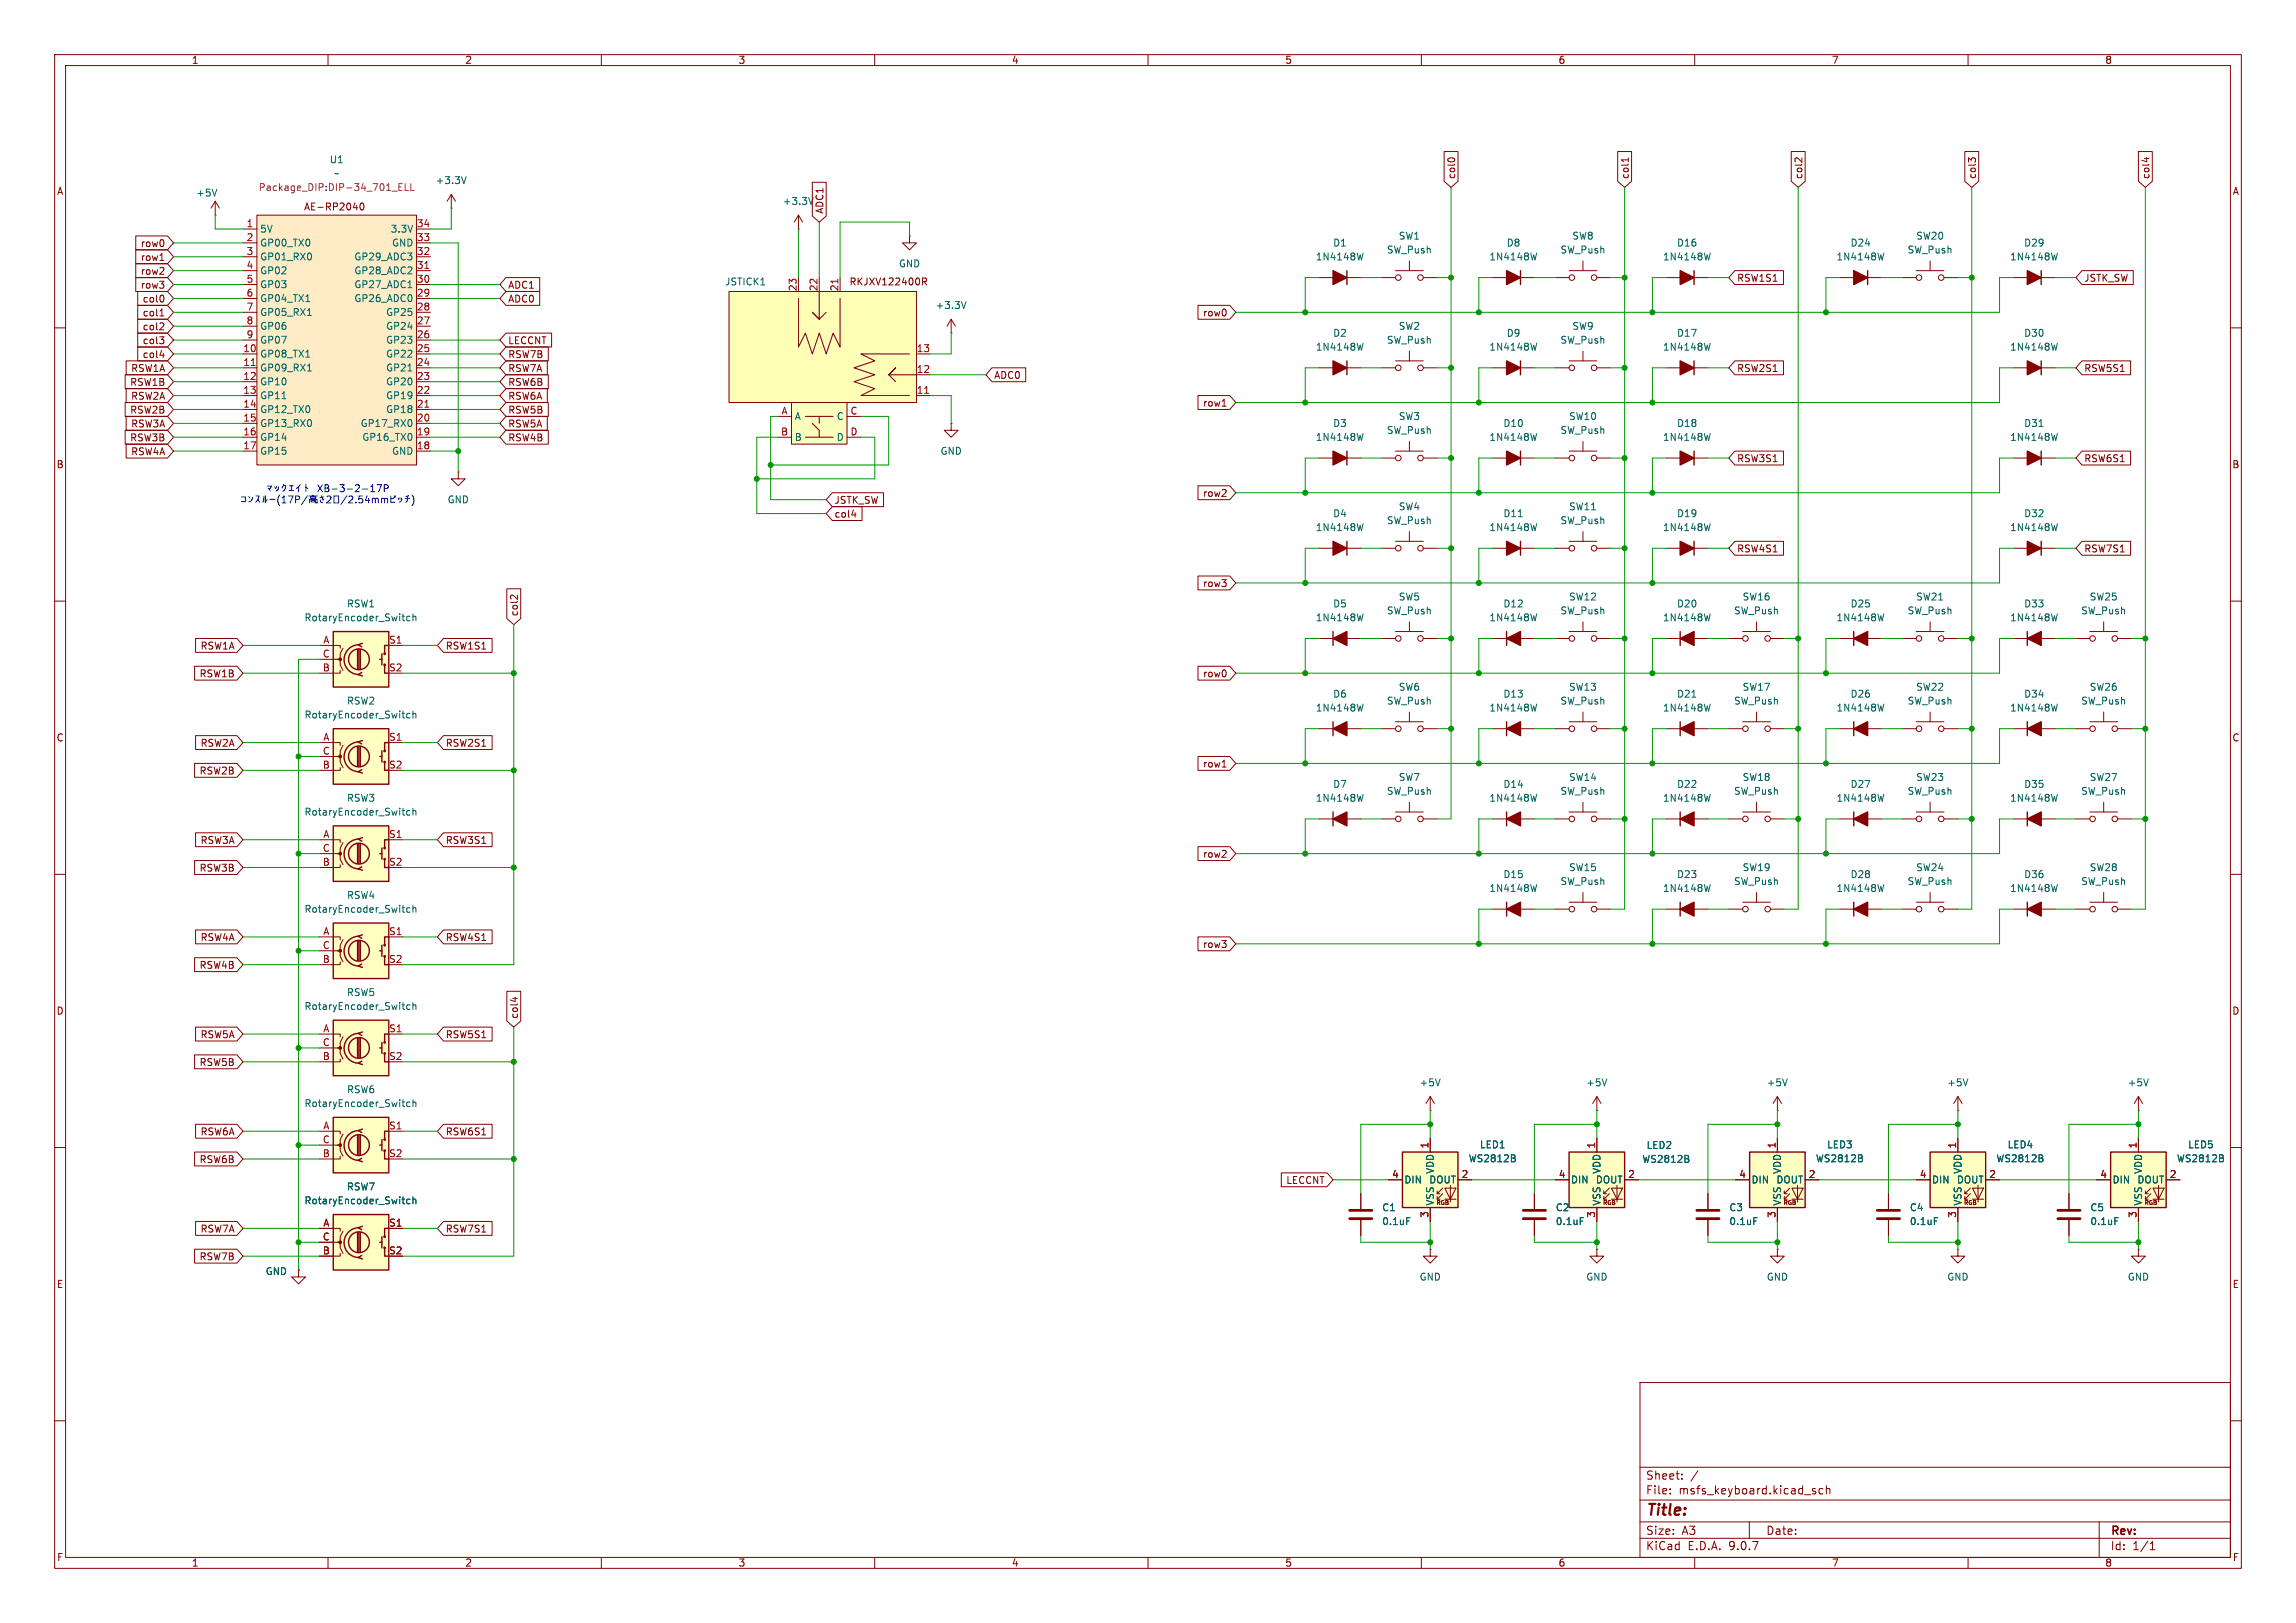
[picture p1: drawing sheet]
<svg xmlns="http://www.w3.org/2000/svg" width="420mm" height="297mm" viewBox="0 0 420 297" stroke-linecap="round" stroke-linejoin="round" font-family="sans-serif">
<defs><g id="words">
<text font-size="2.8" fill="#840000" x="301" y="277.9">Title:</text>
<g font-size="2.1" fill="#840000">
<text x="301" y="273.7">File:</text>
<text x="301" y="271">Sheet:</text>
<text x="307.1" y="273.7">msfs_keyboard.kicad_sch</text>
<text x="301" y="281.1">Size:</text>
<text x="307.6" y="281.1">A3</text>
<text x="323" y="281.1">Date:</text>
<text x="386" y="281.3">Rev:</text>
<text x="301" y="283.9">KiCad</text>
<text x="308.7" y="283.9">E.D.A.</text>
<text x="316.3" y="283.9">9.0.7</text>
<text x="386" y="283.9">Id:</text>
<text x="390.1" y="283.9">1/1</text>
</g>
<g font-size="1.8" fill="#840000">
<text x="35" y="11.9">1</text>
<text x="85" y="11.9">2</text>
<text x="135" y="11.9">3</text>
<text x="185" y="11.9">4</text>
<text x="235" y="11.9">5</text>
<text x="285" y="11.9">6</text>
<text x="335" y="11.9">7</text>
<text x="385" y="11.9">8</text>
<text x="10.3" y="35.9">A</text>
<text x="266.4" y="32.9" transform="rotate(-90 266.4 32.9)">col0</text>
<text x="298.1" y="32.9" transform="rotate(-90 298.1 32.9)">col1</text>
<text x="329.9" y="32.9" transform="rotate(-90 329.9 32.9)">col2</text>
<text x="361.6" y="32.9" transform="rotate(-90 361.6 32.9)">col3</text>
<text x="393.4" y="32.9" transform="rotate(-90 393.4 32.9)">col4</text>
<text x="408.3" y="35.9">A</text>
<text x="55.5" y="38.7">AE-RP2040</text>
<text x="150.8" y="39.2" transform="rotate(-90 150.8 39.2)">ADC1</text>
<text x="25.6" y="47.9">row1</text>
<text x="25.6" y="45.4">row0</text>
<text x="25.6" y="50.5">row2</text>
<text x="25.6" y="53">row3</text>
<text x="92.9" y="53">ADC1</text>
<text x="155.3" y="52.4">RKJXV122400R</text>
<text x="317.7" y="51.8">RSW1S1</text>
<text x="381.2" y="51.8">JSTK_SW</text>
<text x="26" y="58.1">col1</text>
<text x="26" y="55.6">col0</text>
<text x="92.9" y="55.6">ADC0</text>
<text x="220" y="58.1">row0</text>
<text x="26" y="60.6">col2</text>
<text x="26" y="63.2">col3</text>
<text x="26" y="65.7">col4</text>
<text x="92.9" y="63.2">LECCNT</text>
<text x="92.9" y="65.7">RSW7B</text>
<text x="23.7" y="70.8">RSW1B</text>
<text x="23.9" y="68.3">RSW1A</text>
<text x="92.9" y="70.8">RSW6B</text>
<text x="92.9" y="68.3">RSW7A</text>
<text x="181.8" y="69.5">ADC0</text>
<text x="317.7" y="68.3">RSW2S1</text>
<text x="381.2" y="68.3">RSW5S1</text>
<text x="23.7" y="75.9">RSW2B</text>
<text x="23.9" y="73.3">RSW2A</text>
<text x="92.9" y="75.9">RSW5B</text>
<text x="92.9" y="73.3">RSW6A</text>
<text x="220" y="74.6">row1</text>
<text x="23.7" y="81">RSW3B</text>
<text x="23.9" y="83.5">RSW4A</text>
<text x="23.9" y="78.4">RSW3A</text>
<text x="92.9" y="81">RSW4B</text>
<text x="92.9" y="78.4">RSW5A</text>
<text x="10.3" y="85.9">B</text>
<text x="317.7" y="84.8">RSW3S1</text>
<text x="381.2" y="84.8">RSW6S1</text>
<text x="408.2" y="85.9">B</text>
<text x="152.6" y="92.4">JSTK_SW</text>
<text x="152.6" y="94.9">col4</text>
<text x="220" y="91.1">row2</text>
<text x="317.7" y="101.3">RSW4S1</text>
<text x="381.2" y="101.3">RSW7S1</text>
<text x="220" y="107.6">row3</text>
<text x="94.9" y="112.9" transform="rotate(-90 94.9 112.9)">col2</text>
<text x="36.6" y="119.1">RSW1A</text>
<text x="81.4" y="119.1">RSW1S1</text>
<text x="36.4" y="124.1">RSW1B</text>
<text x="220" y="124.1">row0</text>
<text x="10.3" y="135.9">C</text>
<text x="36.6" y="136.8">RSW2A</text>
<text x="81.4" y="136.8">RSW2S1</text>
<text x="408.2" y="135.9">C</text>
<text x="36.4" y="141.9">RSW2B</text>
<text x="220" y="140.7">row1</text>
<text x="36.6" y="154.6">RSW3A</text>
<text x="81.4" y="154.6">RSW3S1</text>
<text x="36.4" y="159.7">RSW3B</text>
<text x="220" y="157.2">row2</text>
<text x="36.6" y="172.4">RSW4A</text>
<text x="81.4" y="172.4">RSW4S1</text>
<text x="220" y="173.7">row3</text>
<text x="36.4" y="177.5">RSW4B</text>
<text x="10.3" y="185.9">D</text>
<text x="408.2" y="185.9">D</text>
<text x="36.6" y="190.2">RSW5A</text>
<text x="81.4" y="190.2">RSW5S1</text>
<text x="94.9" y="186.5" transform="rotate(-90 94.9 186.5)">col4</text>
<text x="36.4" y="195.3">RSW5B</text>
<text x="36.6" y="208">RSW6A</text>
<text x="81.4" y="208">RSW6S1</text>
<text x="36.4" y="213">RSW6B</text>
<text x="235.2" y="216.9">LECCNT</text>
<text x="36.6" y="225.7">RSW7A</text>
<text x="81.4" y="225.7">RSW7S1</text>
<text x="36.4" y="230.8">RSW7B</text>
<text x="10.3" y="235.9">E</text>
<text x="408.3" y="235.9">E</text>
<text x="10.3" y="285.9">F</text>
<text x="35" y="286.9">1</text>
<text x="85" y="286.9">2</text>
<text x="135" y="286.9">3</text>
<text x="185" y="286.9">4</text>
<text x="235" y="286.9">5</text>
<text x="285" y="286.9">6</text>
<text x="335" y="286.9">7</text>
<text x="385" y="286.9">8</text>
<text x="408.3" y="285.9">F</text>
</g>
<text font-size="1.8" fill="#840084" x="47.2" y="35.2">Package_DIP:DIP-34_701_ELL</text>
<g font-size="1.8" fill="#006464">
<text x="60.2" y="30.1">U1</text>
<text x="61" y="32.6">~</text>
<text x="79.6" y="33.9">+3.3V</text>
<text x="35.8" y="36.2">+5V</text>
<text x="143.1" y="37.7">+3.3V</text>
<text x="47.5" y="42.8">5V</text>
<text x="47.5" y="45.3">GP00_TX0</text>
<text x="47.5" y="47.9">GP01_RX0</text>
<text x="64.7" y="47.9">GP29_ADC3</text>
<text x="71.4" y="42.8">3.3V</text>
<text x="71.6" y="45.3">GND</text>
<text x="240.6" y="47.9">1N4148W</text>
<text x="243.8" y="45.3">D1</text>
<text x="253.6" y="46.6">SW_Push</text>
<text x="255.8" y="44">SW1</text>
<text x="272.3" y="47.9">1N4148W</text>
<text x="275.5" y="45.3">D8</text>
<text x="285.3" y="46.6">SW_Push</text>
<text x="287.5" y="44">SW8</text>
<text x="304.1" y="47.9">1N4148W</text>
<text x="306.7" y="45.3">D16</text>
<text x="335.8" y="47.9">1N4148W</text>
<text x="338.4" y="45.3">D24</text>
<text x="348.8" y="46.6">SW_Push</text>
<text x="350.4" y="44">SW20</text>
<text x="367.6" y="47.9">1N4148W</text>
<text x="370.2" y="45.3">D29</text>
<text x="47.5" y="50.4">GP02</text>
<text x="47.5" y="52.9">GP03</text>
<text x="64.7" y="50.4">GP28_ADC2</text>
<text x="64.7" y="52.9">GP27_ADC1</text>
<text x="132.5" y="52.4">JSTICK1</text>
<text x="164.3" y="49.1">GND</text>
<text x="47.5" y="55.5">GP04_TX1</text>
<text x="47.5" y="58">GP05_RX1</text>
<text x="64.7" y="55.5">GP26_ADC0</text>
<text x="70.5" y="58">GP25</text>
<text x="171" y="56.7">+3.3V</text>
<text x="47.5" y="60.6">GP06</text>
<text x="47.5" y="63.1">GP07</text>
<text x="47.5" y="65.6">GP08_TX1</text>
<text x="70.5" y="60.6">GP24</text>
<text x="70.5" y="63.1">GP23</text>
<text x="70.5" y="65.6">GP22</text>
<text x="240.6" y="64.4">1N4148W</text>
<text x="243.8" y="61.8">D2</text>
<text x="253.6" y="63.1">SW_Push</text>
<text x="255.8" y="60.6">SW2</text>
<text x="272.3" y="64.4">1N4148W</text>
<text x="275.5" y="61.8">D9</text>
<text x="285.3" y="63.1">SW_Push</text>
<text x="287.5" y="60.6">SW9</text>
<text x="304.1" y="64.4">1N4148W</text>
<text x="306.7" y="61.8">D17</text>
<text x="367.6" y="64.4">1N4148W</text>
<text x="370.2" y="61.8">D30</text>
<text x="47.5" y="68.2">GP09_RX1</text>
<text x="47.5" y="70.7">GP10</text>
<text x="70.5" y="68.2">GP21</text>
<text x="70.5" y="70.7">GP20</text>
<text x="47.5" y="73.3">GP11</text>
<text x="47.5" y="75.8">GP12_TX0</text>
<text x="70.5" y="73.3">GP19</text>
<text x="70.5" y="75.8">GP18</text>
<text x="145.3" y="77.1">A</text>
<text x="153" y="77.1">C</text>
<text x="255.8" y="77.1">SW3</text>
<text x="286.9" y="77.1">SW10</text>
<text x="47.5" y="78.3">GP13_RX0</text>
<text x="47.5" y="80.9">GP14</text>
<text x="47.5" y="83.4">GP15</text>
<text x="65.9" y="78.3">GP17_RX0</text>
<text x="66.2" y="80.9">GP16_TX0</text>
<text x="71.6" y="83.4">GND</text>
<text x="145.3" y="80.9">B</text>
<text x="153" y="80.9">D</text>
<text x="172" y="83.4">GND</text>
<text x="240.6" y="80.9">1N4148W</text>
<text x="243.8" y="78.3">D3</text>
<text x="253.6" y="79.6">SW_Push</text>
<text x="272.3" y="80.9">1N4148W</text>
<text x="274.9" y="78.3">D10</text>
<text x="285.3" y="79.6">SW_Push</text>
<text x="304.1" y="80.9">1N4148W</text>
<text x="306.7" y="78.3">D18</text>
<text x="367.6" y="80.9">1N4148W</text>
<text x="370.2" y="78.3">D31</text>
<text x="81.8" y="92.3">GND</text>
<text x="243.8" y="94.8">D4</text>
<text x="255.8" y="93.6">SW4</text>
<text x="274.9" y="94.8">D11</text>
<text x="286.9" y="93.6">SW11</text>
<text x="306.7" y="94.8">D19</text>
<text x="370.2" y="94.8">D32</text>
<text x="240.6" y="97.4">1N4148W</text>
<text x="253.6" y="96.1">SW_Push</text>
<text x="272.3" y="97.4">1N4148W</text>
<text x="285.3" y="96.1">SW_Push</text>
<text x="304.1" y="97.4">1N4148W</text>
<text x="367.6" y="97.4">1N4148W</text>
<text x="55.6" y="113.9">RotaryEncoder_Switch</text>
<text x="63.4" y="111.4">RSW1</text>
<text x="240.6" y="113.9">1N4148W</text>
<text x="243.8" y="111.4">D5</text>
<text x="253.6" y="112.6">SW_Push</text>
<text x="255.8" y="110.1">SW5</text>
<text x="272.3" y="113.9">1N4148W</text>
<text x="274.9" y="111.4">D12</text>
<text x="285.3" y="112.6">SW_Push</text>
<text x="286.9" y="110.1">SW12</text>
<text x="304.1" y="113.9">1N4148W</text>
<text x="306.7" y="111.4">D20</text>
<text x="317.1" y="112.6">SW_Push</text>
<text x="318.7" y="110.1">SW16</text>
<text x="335.8" y="113.9">1N4148W</text>
<text x="338.4" y="111.4">D25</text>
<text x="348.8" y="112.6">SW_Push</text>
<text x="350.4" y="110.1">SW21</text>
<text x="367.6" y="113.9">1N4148W</text>
<text x="370.2" y="111.4">D33</text>
<text x="380.6" y="112.6">SW_Push</text>
<text x="382.2" y="110.1">SW25</text>
<text x="55.6" y="131.7">RotaryEncoder_Switch</text>
<text x="63.4" y="129.1">RSW2</text>
<text x="240.6" y="130.4">1N4148W</text>
<text x="243.8" y="127.9">D6</text>
<text x="253.6" y="129.1">SW_Push</text>
<text x="255.8" y="126.6">SW6</text>
<text x="272.3" y="130.4">1N4148W</text>
<text x="274.9" y="127.9">D13</text>
<text x="285.3" y="129.1">SW_Push</text>
<text x="286.9" y="126.6">SW13</text>
<text x="304.1" y="130.4">1N4148W</text>
<text x="306.7" y="127.9">D21</text>
<text x="317.1" y="129.1">SW_Push</text>
<text x="318.7" y="126.6">SW17</text>
<text x="335.8" y="130.4">1N4148W</text>
<text x="338.4" y="127.9">D26</text>
<text x="348.8" y="129.1">SW_Push</text>
<text x="350.4" y="126.6">SW22</text>
<text x="367.6" y="130.4">1N4148W</text>
<text x="370.2" y="127.9">D34</text>
<text x="380.6" y="129.1">SW_Push</text>
<text x="382.2" y="126.6">SW26</text>
<text x="255.8" y="143.1">SW7</text>
<text x="286.9" y="143.1">SW14</text>
<text x="318.7" y="143.1">SW18</text>
<text x="350.4" y="143.1">SW23</text>
<text x="382.2" y="143.1">SW27</text>
<text x="55.6" y="149.5">RotaryEncoder_Switch</text>
<text x="63.4" y="146.9">RSW3</text>
<text x="240.6" y="146.9">1N4148W</text>
<text x="243.8" y="144.4">D7</text>
<text x="253.6" y="145.6">SW_Push</text>
<text x="272.3" y="146.9">1N4148W</text>
<text x="274.9" y="144.4">D14</text>
<text x="285.3" y="145.6">SW_Push</text>
<text x="304.1" y="146.9">1N4148W</text>
<text x="306.7" y="144.4">D22</text>
<text x="317.1" y="145.6">SW_Push</text>
<text x="335.8" y="146.9">1N4148W</text>
<text x="338.4" y="144.4">D27</text>
<text x="348.8" y="145.6">SW_Push</text>
<text x="367.6" y="146.9">1N4148W</text>
<text x="370.2" y="144.4">D35</text>
<text x="380.6" y="145.6">SW_Push</text>
<text x="274.9" y="160.9">D15</text>
<text x="286.9" y="159.6">SW15</text>
<text x="306.7" y="160.9">D23</text>
<text x="318.7" y="159.6">SW19</text>
<text x="338.4" y="160.9">D28</text>
<text x="350.4" y="159.6">SW24</text>
<text x="370.2" y="160.9">D36</text>
<text x="382.2" y="159.6">SW28</text>
<text x="55.6" y="167.2">RotaryEncoder_Switch</text>
<text x="63.4" y="164.7">RSW4</text>
<text x="272.3" y="163.4">1N4148W</text>
<text x="285.3" y="162.2">SW_Push</text>
<text x="304.1" y="163.4">1N4148W</text>
<text x="317.1" y="162.2">SW_Push</text>
<text x="335.8" y="163.4">1N4148W</text>
<text x="348.8" y="162.2">SW_Push</text>
<text x="367.6" y="163.4">1N4148W</text>
<text x="380.6" y="162.2">SW_Push</text>
<text x="55.6" y="185">RotaryEncoder_Switch</text>
<text x="63.4" y="182.5">RSW5</text>
<text x="55.6" y="202.8">RotaryEncoder_Switch</text>
<text x="63.4" y="200.3">RSW6</text>
<text x="259.6" y="199">+5V</text>
<text x="290.1" y="199">+5V</text>
<text x="323.1" y="199">+5V</text>
<text x="356.1" y="199">+5V</text>
<text x="389.1" y="199">+5V</text>
<text x="262.5" y="214.9" transform="rotate(-90 262.5 214.9)">VDD</text>
<text x="268.6" y="212.9">WS2812B</text>
<text x="270.6" y="210.3">LED1</text>
<text x="293" y="214.9" transform="rotate(-90 293 214.9)">VDD</text>
<text x="300.3" y="213">WS2812B</text>
<text x="301.1" y="210.4">LED2</text>
<text x="326" y="214.9" transform="rotate(-90 326 214.9)">VDD</text>
<text x="332.1" y="212.9">WS2812B</text>
<text x="334.1" y="210.3">LED3</text>
<text x="359" y="214.9" transform="rotate(-90 359 214.9)">VDD</text>
<text x="365.1" y="212.9">WS2812B</text>
<text x="367.1" y="210.3">LED4</text>
<text x="392" y="214.9" transform="rotate(-90 392 214.9)">VDD</text>
<text x="398.1" y="212.9">WS2812B</text>
<text x="400.2" y="210.3">LED5</text>
<text x="55.6" y="220.6">RotaryEncoder_Switch</text>
<text x="63.4" y="218">RSW7</text>
<text x="252.7" y="221.8">C1</text>
<text x="256.8" y="216.8">DIN</text>
<text x="261.3" y="216.8">DOUT</text>
<text x="262.5" y="220.7" transform="rotate(-90 262.5 220.7)">VSS</text>
<text x="284.5" y="221.8">C2</text>
<text x="287.3" y="216.8">DIN</text>
<text x="291.8" y="216.8">DOUT</text>
<text x="293" y="220.7" transform="rotate(-90 293 220.7)">VSS</text>
<text x="316.2" y="221.8">C3</text>
<text x="320.3" y="216.8">DIN</text>
<text x="324.8" y="216.8">DOUT</text>
<text x="326" y="220.7" transform="rotate(-90 326 220.7)">VSS</text>
<text x="349.3" y="221.8">C4</text>
<text x="353.3" y="216.8">DIN</text>
<text x="357.9" y="216.8">DOUT</text>
<text x="359" y="220.7" transform="rotate(-90 359 220.7)">VSS</text>
<text x="382.3" y="221.8">C5</text>
<text x="386.3" y="216.8">DIN</text>
<text x="390.9" y="216.8">DOUT</text>
<text x="392" y="220.7" transform="rotate(-90 392 220.7)">VSS</text>
<text x="252.7" y="224.4">0.1uF</text>
<text x="284.5" y="224.4">0.1uF</text>
<text x="316.2" y="224.4">0.1uF</text>
<text x="349.3" y="224.4">0.1uF</text>
<text x="382.3" y="224.4">0.1uF</text>
<text x="48.5" y="233.5">GND</text>
<text x="259.6" y="234.5">GND</text>
<text x="290.1" y="234.5">GND</text>
<text x="323.1" y="234.5">GND</text>
<text x="356.1" y="234.5">GND</text>
<text x="389.1" y="234.5">GND</text>
</g>
<g font-size="1.8" fill="#a90000">
<text x="45" y="41.7">1</text>
<text x="76.2" y="41.7">34</text>
<text x="45" y="44.2">2</text>
<text x="45" y="46.7">3</text>
<text x="76.2" y="44.2">33</text>
<text x="76.2" y="46.7">32</text>
<text x="45" y="49.3">4</text>
<text x="45" y="51.8">5</text>
<text x="76.2" y="49.3">31</text>
<text x="76.2" y="51.8">30</text>
<text x="145.8" y="53.4" transform="rotate(-90 145.8 53.4)">23</text>
<text x="149.6" y="53.4" transform="rotate(-90 149.6 53.4)">22</text>
<text x="153.4" y="53.4" transform="rotate(-90 153.4 53.4)">21</text>
<text x="45" y="54.4">6</text>
<text x="45" y="56.9">7</text>
<text x="45" y="59.4">8</text>
<text x="76.2" y="54.4">29</text>
<text x="76.2" y="56.9">28</text>
<text x="76.2" y="59.4">27</text>
<text x="44.4" y="64.5">10</text>
<text x="45" y="62">9</text>
<text x="76.2" y="62">26</text>
<text x="76.2" y="64.5">25</text>
<text x="167.6" y="64.5">13</text>
<text x="44.4" y="67.1">11</text>
<text x="44.4" y="69.6">12</text>
<text x="76.2" y="67.1">24</text>
<text x="76.2" y="69.6">23</text>
<text x="167.6" y="68.3">12</text>
<text x="44.4" y="72.1">13</text>
<text x="44.4" y="74.7">14</text>
<text x="44.4" y="77.2">15</text>
<text x="76.2" y="72.1">22</text>
<text x="76.2" y="74.7">21</text>
<text x="76.2" y="77.2">20</text>
<text x="142.9" y="75.9">A</text>
<text x="155.5" y="75.9">C</text>
<text x="167.6" y="72.1">11</text>
<text x="44.4" y="79.8">16</text>
<text x="44.4" y="82.3">17</text>
<text x="76.2" y="79.8">19</text>
<text x="76.2" y="82.3">18</text>
<text x="142.8" y="79.8">B</text>
<text x="155.5" y="79.8">D</text>
<text x="59" y="117.9">A</text>
<text x="71.1" y="117.9">S1</text>
<text x="59" y="120.4">C</text>
<text x="59" y="122.9">B</text>
<text x="71.1" y="122.9">S2</text>
<text x="59" y="135.6">A</text>
<text x="71.1" y="135.6">S1</text>
<text x="59" y="138.2">C</text>
<text x="59" y="140.7">B</text>
<text x="71.1" y="140.7">S2</text>
<text x="59" y="156">C</text>
<text x="59" y="153.4">A</text>
<text x="71.1" y="153.4">S1</text>
<text x="59" y="158.5">B</text>
<text x="71.1" y="158.5">S2</text>
<text x="59" y="173.7">C</text>
<text x="59" y="171.2">A</text>
<text x="71.1" y="171.2">S1</text>
<text x="59" y="176.3">B</text>
<text x="71.1" y="176.3">S2</text>
<text x="59" y="191.5">C</text>
<text x="59" y="189">A</text>
<text x="71.1" y="189">S1</text>
<text x="59" y="194.1">B</text>
<text x="71.1" y="194.1">S2</text>
<text x="59" y="209.3">C</text>
<text x="59" y="206.8">A</text>
<text x="71.1" y="206.8">S1</text>
<text x="59" y="211.8">B</text>
<text x="71.1" y="211.8">S2</text>
<text x="254.6" y="215.6">4</text>
<text x="261.4" y="210.3" transform="rotate(-90 261.4 210.3)">1</text>
<text x="267.3" y="215.6">2</text>
<text x="285" y="215.6">4</text>
<text x="291.8" y="210.3" transform="rotate(-90 291.8 210.3)">1</text>
<text x="297.7" y="215.6">2</text>
<text x="318.1" y="215.6">4</text>
<text x="324.9" y="210.3" transform="rotate(-90 324.9 210.3)">1</text>
<text x="330.8" y="215.6">2</text>
<text x="351.1" y="215.6">4</text>
<text x="357.9" y="210.3" transform="rotate(-90 357.9 210.3)">1</text>
<text x="363.8" y="215.6">2</text>
<text x="384.1" y="215.6">4</text>
<text x="390.9" y="210.3" transform="rotate(-90 390.9 210.3)">1</text>
<text x="396.8" y="215.6">2</text>
<text x="59" y="227.1">C</text>
<text x="59" y="224.5">A</text>
<text x="71.1" y="224.5">S1</text>
<text x="261.4" y="223" transform="rotate(-90 261.4 223)">3</text>
<text x="291.8" y="223" transform="rotate(-90 291.8 223)">3</text>
<text x="324.9" y="223" transform="rotate(-90 324.9 223)">3</text>
<text x="357.9" y="223" transform="rotate(-90 357.9 223)">3</text>
<text x="390.9" y="223" transform="rotate(-90 390.9 223)">3</text>
<text x="59" y="229.6">B</text>
<text x="71.1" y="229.6">S2</text>
</g>
<g font-size="1.1" fill="#840000">
<text x="262.6" y="220.7">RGB</text>
<text x="293.1" y="220.7">RGB</text>
<text x="326.1" y="220.7">RGB</text>
<text x="359.1" y="220.7">RGB</text>
<text x="392.2" y="220.7">RGB</text>
</g>
</g></defs>
<g fill="none" stroke="#840000" stroke-width=".18">
<path d="M10 10h400v277h-400zM12 12h396v273h-396zM60 10v2M110 10v2M160 10v2M210 10v2M260 10v2M310 10v2M360 10v2M10 60h2M408 60h2M10 110h2"/>
<path d="M408 110h2M10 160h2M241.3 149.9h7.6M408 160h2M10 210h2M345.4 218.4v2.8M408 210h2M345.4 223.3v2.8M300 253h108v32h-108zM10 260h2M300 278.5h108M300 274.5h108"/>
<path d="M300 268.5h108M305.5 273.2v.2M305.5 272.5v.1M307.7 270.5v.2M307.7 269.8v.1M310.6 269.1l-1.3 1.9M320 278.5v3M331.6 272.8l.5 .2 .1 .1-.1 .2-.4 .1M331.6 272.5h.5M333.4 272.5l-.4-.1-.3 .3v.4l.2 .2h.5M334.1 272.5l.2-.1 .4 .1v.9M334.1 271.9v1.5"/>
<path d="M384 278.5v6.5M408 260h2M60 285v2M110 285v2M160 285v2M210 285v2M260 285v2M300 281.5h108M310 285v2M360 285v2M393.3 283.6h.9M393.3 282.5l.4-.4v1.5"/>
</g>
<path d="M343.4 221.5h4.1M343.4 223h4.1" fill="none" stroke="#840000" stroke-width=".51"/>
<path d="M249.3 145.4l-.3 1.2M353.8 222.8h.6" fill="none" stroke="#006464" stroke-width=".18"/>
<path d="M243.8 149.9l2.6-1.3v2.5z" fill="#840000" stroke="#840000" stroke-width=".25"/>
<path d="M243.8 148.6v2.5" fill="none" stroke="#840000" stroke-width=".25"/>
<path d="M320 210.8h10.2v10.2h-10.2z" fill="#ffffc2"/>
<g fill="none" stroke="#840000" stroke-width=".18">
<path d="M252.7 50.8h2.6M255.3 49.5h5M257.8 47.8v1.7M260.3 50.8h2.6M252.7 67.3h2.6M255.3 66h5M257.8 64.3v1.7M260.3 67.3h2.6M273 116.8h7.7M284.5 116.8h2.5M287 115.6h5.1M289.6 113.8v1.8"/>
<path d="M292.1 116.8h2.5M379.7 149.9h2.6M382.3 148.6h5M384.8 146.8v1.8M387.3 149.9h2.6M317.5 215.9h2.5M325.1 203.2h.1M325.1 200.7v2.5M325.1 208.3v2.5M325.1 200.7l-.7 1.2M325.1 200.7l.8 1.2M326.4 218.4h.5"/>
<path d="M326.4 219.5h.5M327.4 217.4l-1 1v-.5M327.4 218.4l-1 1.1v-.6M327.8 217.4h2l-1 2.1zM327.8 219.5h2M328.8 216.9v3.1M330.2 215.9h2.5M325.1 221v2.5"/>
<circle cx="255.8" cy="50.8" r=".51"/>
<circle cx="259.8" cy="50.8" r=".51"/>
<circle cx="255.8" cy="67.3" r=".51"/>
<circle cx="259.8" cy="67.3" r=".51"/>
<circle cx="287.5" cy="116.8" r=".51"/>
<circle cx="291.6" cy="116.8" r=".51"/>
<circle cx="382.8" cy="149.9" r=".51"/>
<circle cx="386.8" cy="149.9" r=".51"/>
</g>
<path d="M275.6 115.6v2.5M320 210.8h10.2v10.2h-10.2z" fill="none" stroke="#840000" stroke-width=".25"/>
<path d="M281.1 112.3l-.3 1.3M326.9 197.4l-.4 1.3M340.6 212l.1 .2-.1 .3M340.6 211.5v.3" fill="none" stroke="#006464" stroke-width=".18"/>
<path d="M275.6 116.8l2.5-1.2v2.5z" fill="#840000" stroke="#840000" stroke-width=".25"/>
<path d="M353.1 210.8h10.1v10.2h-10.1z" fill="#ffffc2"/>
<g fill="none" stroke="#840000" stroke-width=".18">
<path d="M39.4 39.4h.1M39.4 36.8l-.8 1.3M39.4 36.8l.7 1.3M39.4 36.8v2.6M174 58.4l-.8 1.3M174 58.4l.8 1.3M174 58.4v2.6M241.3 50.8h7.6M273 50.8h7.7M284.5 50.8h2.5M287 49.5h5.1M289.6 47.8v1.7"/>
<path d="M292.1 50.8h2.5M174 77.5v1.2h1.3l-1.3 1.3-1.3-1.3h1.3M174 77.5h.1M174 61h.1M241.3 67.3h7.6M273 67.3h7.7M284.5 67.3h2.5M287 66h5.1M289.6 64.3v1.7M292.1 67.3h2.5M241.3 83.8h7.6M252.7 83.8h2.6"/>
<path d="M255.3 99.1h5M255.3 82.6h5M257.8 80.8v1.8M257.8 97.3v1.8M260.3 83.8h2.6M284.5 83.8h2.5M287 82.6h5.1M289.6 80.8v1.8M292.1 83.8h2.5M241.3 100.3h7.6M241.3 116.8h7.6M252.7 100.3h2.6"/>
<path d="M252.7 116.8h2.6M255.3 115.6h5M257.8 113.8v1.8M260.3 100.3h2.6M260.3 116.8h2.6M241.3 133.4h7.6M252.7 133.4h2.6M255.3 132.1h5M257.8 130.3v1.8M260.3 133.4h2.6M368.3 149.9h7.6M273 166.4h7.7"/>
<path d="M284.5 166.4h2.5M287 165.1h5.1M289.6 163.3v1.8M292.1 166.4h2.5M368.3 166.4h7.6M379.7 166.4h2.6M382.3 165.1h5M384.8 163.3v1.8M387.3 166.4h2.6M261.6 203.2h.1M261.6 200.7l-.7 1.2M261.6 200.7l.8 1.2"/>
<path d="M261.6 200.7v2.5M280.7 218.4v2.8M292.1 203.2h.1M292.1 200.7l-.8 1.2M292.1 200.7l.8 1.2M292.1 200.7v2.5M312.4 218.4v2.8M350.5 215.9h2.6M358.1 203.2h.1M358.1 200.7v2.5M358.1 208.3v2.5M358.1 200.7l-.7 1.2"/>
<path d="M358.1 200.7l.8 1.2M359.4 218.4h.5M359.4 219.5h.5M360.4 217.4l-1 1v-.5M360.4 218.4l-1 1.1v-.6M360.8 217.4h2l-1 2.1zM360.8 219.5h2M361.8 216.9v3.1M363.2 215.9h2.6M378.5 218.4v2.8M280.7 223.3v2.8M292.1 228.6v1.3h1.3l-1.3 1.2-1.3-1.2h1.3"/>
<path d="M292.1 228.6h.1M312.4 223.3v2.8M325.1 228.6v1.3h1.3l-1.3 1.2-1.3-1.2h1.3M325.1 228.6h.1M358.1 221v2.5M378.5 223.3v2.8M391.2 228.6v1.3h1.2l-1.2 1.2-1.3-1.2h1.3M391.2 228.6h.1"/>
<circle cx="287.5" cy="50.8" r=".51"/>
<circle cx="291.6" cy="50.8" r=".51"/>
<circle cx="287.5" cy="67.3" r=".51"/>
<circle cx="291.6" cy="67.3" r=".51"/>
<circle cx="255.8" cy="83.8" r=".51"/>
<circle cx="259.8" cy="83.8" r=".51"/>
<circle cx="287.5" cy="83.8" r=".51"/>
<circle cx="291.6" cy="83.8" r=".51"/>
<circle cx="255.8" cy="100.3" r=".51"/>
<circle cx="255.8" cy="116.8" r=".51"/>
<circle cx="259.8" cy="100.3" r=".51"/>
<circle cx="259.8" cy="116.8" r=".51"/>
<circle cx="255.8" cy="133.4" r=".51"/>
<circle cx="259.8" cy="133.4" r=".51"/>
<circle cx="287.5" cy="166.4" r=".51"/>
<circle cx="291.6" cy="166.4" r=".51"/>
<circle cx="382.8" cy="166.4" r=".51"/>
<circle cx="386.8" cy="166.4" r=".51"/>
</g>
<path d="M246.4 49.5v2.6M278.1 49.5v2.6M246.4 66v2.6M278.1 66v2.6M246.4 82.6v2.5M246.4 99.1v2.5M243.8 115.6v2.5M243.8 132.1v2.5M370.8 148.6v2.5M275.6 165.1v2.5M370.8 165.1v2.5M353.1 210.8h10.1v10.2h-10.1z" fill="none" stroke="#840000" stroke-width=".25"/>
<g fill="none" stroke="#006464" stroke-width=".18">
<path d="M39.7 34.6l-.5 1.3M176.7 55.2l-.4 1.3M249.3 46.3l-.3 1.3M281.1 46.3l-.3 1.3M249.3 62.8l-.3 1.3M249.3 79.3l-.3 1.3M281.1 62.8l-.3 1.3M249.3 95.8l-.3 1.3M249.3 112.3l-.3 1.3M249.3 128.8l-.3 1.3M376.3 145.4l-.3 1.2M281.1 161.9l-.3 1.2"/>
<path d="M376.3 161.9l-.3 1.2M263.4 197.4l-.4 1.3M293.9 197.4l-.4 1.3M360 197.4l-.5 1.3M373.6 212l.1 .2-.1 .3M373.6 211.5v.3M289.1 222.8h.6M320.8 222.8h.6M386.9 222.8h.6"/>
</g>
<g fill="#840000" stroke="#840000" stroke-width=".25">
<path d="M243.8 49.5l2.6 1.3-2.6 1.3z"/>
<path d="M370.8 149.9l2.6-1.3v2.5z"/>
<path d="M243.8 66l2.6 1.3-2.6 1.3z"/>
<path d="M275.6 49.5l2.5 1.3-2.5 1.3z"/>
<path d="M275.6 66l2.5 1.3-2.5 1.3z"/>
<path d="M275.6 166.4l2.5-1.3v2.5z"/>
<path d="M370.8 166.4l2.6-1.3v2.5z"/>
<path d="M243.8 82.6l2.6 1.2-2.6 1.3z"/>
<path d="M243.8 99.1l2.6 1.2-2.6 1.3z"/>
<path d="M243.8 133.4l2.6-1.3v2.5z"/>
<path d="M243.8 116.8l2.6-1.2v2.5z"/>
</g>
<path d="M278.6 221.5h4.1M278.6 223h4.1M310.4 221.5h4.1M310.4 223h4.1M376.4 221.5h4.1M376.4 223h4.1" fill="none" stroke="#840000" stroke-width=".51"/>
<path d="M287 210.8h10.2v10.2h-10.2z" fill="#ffffc2"/>
<g fill="none" stroke="#840000" stroke-width=".18">
<path d="M287 99.1h5.1M289.6 97.3v1.8M273 100.3h7.7M284.5 100.3h2.5M292.1 100.3h2.5M336.5 149.9h7.7M348 149.9h2.5M350.5 148.6h5.1M353.1 146.8v1.8M355.6 149.9h2.5M248.9 218.4v2.8M284.5 215.9h2.5"/>
<path d="M292.1 208.3v2.5M293.4 218.4h.5M293.4 219.5h.5M294.4 217.4l-1 1v-.5M294.4 218.4l-1 1.1v-.6M294.8 217.4h2l-1 2.1zM294.8 219.5h2M295.8 216.9v3.1M297.2 215.9h2.5M248.9 223.3v2.8M261.6 228.6v1.3h1.3l-1.3 1.2-1.3-1.2h1.3M261.6 228.6h.1"/>
<path d="M292.1 221v2.5"/>
<circle cx="287.5" cy="100.3" r=".51"/>
<circle cx="291.6" cy="100.3" r=".51"/>
<circle cx="351" cy="149.9" r=".51"/>
<circle cx="355.1" cy="149.9" r=".51"/>
</g>
<path d="M278.1 99.1v2.5M339.1 148.6v2.5M287 210.8h10.2v10.2h-10.2z" fill="none" stroke="#840000" stroke-width=".25"/>
<path d="M277.7 94.6h.8M281.1 95.8l-.3 1.3M344.6 145.4l-.3 1.2M308.8 212.1l.1 .2-.1 .3M308.8 211.6v.3M257.3 222.8h.6" fill="none" stroke="#006464" stroke-width=".18"/>
<g fill="#840000" stroke="#840000" stroke-width=".25">
<path d="M339.1 149.9l2.5-1.3v2.5z"/>
<path d="M275.6 99.1l2.5 1.2-2.5 1.3z"/>
</g>
<path d="M246.9 221.5h4.1M246.9 223h4.1" fill="none" stroke="#840000" stroke-width=".51"/>
<path d="M61 133.4h10.1v10.1h-10.1z" fill="#ffffc2"/>
<g fill="none" stroke="#840000" stroke-width=".25">
<path d="M61 133.4h10.1v10.1h-10.1zM65.4 136.7v3.5M65.7 135.8a2.73 2.73 0 0 0-2.8 2.7 2.73 2.73 0 0 0 2.8 2.7M65.7 136.7v3.5M65.9 136.7v3.5M66.3 135.5l-.8 .3 .7 .3M69.5 138.4h.3M69.8 137.4v2M70.4 139.4v1.6h.7M71.1 135.9h-.7v1.5M66.2 140.8l-.7 .4 .8 .3"/>
<circle cx="65.7" cy="138.4" r="1.9"/>
<circle cx="70.4" cy="137.4" r=".13"/>
<circle cx="70.4" cy="139.4" r=".13"/>
</g>
<g fill="none" stroke="#840000" stroke-width=".18">
<path d="M58.4 135.9h3.8v.5M58.4 138.4h3.8v1l.5 1.1M62.7 136.4l-.5 1v1h-.5M71.1 135.9h2.6M62.2 140.5v.5h-3.8M316.2 166.4h2.6M318.8 165.1h5M321.3 163.3v1.8M323.8 166.4h2.6"/>
<circle cx="319.3" cy="166.4" r=".51"/>
<circle cx="323.3" cy="166.4" r=".51"/>
</g>
<circle cx="62.2" cy="138.4" r=".25" fill="#840000" stroke="#840000" stroke-width=".18"/>
<path d="M75 130.6l-.4-.1-.2 .3 .1 .5h.5M75.5 130.7l.2-.2 .3 .1 .1 .8M75.5 130.1v1.3" fill="none" stroke="#006464" stroke-width=".18"/>
<path d="M256.5 210.8h10.2v10.2h-10.2z" fill="#ffffc2"/>
<g fill="none" stroke="#840000" stroke-width=".18">
<path d="M304.8 166.4h7.6M336.5 166.4h7.7M348 166.4h2.5M350.5 165.1h5.1M353.1 163.3v1.8M355.6 166.4h2.5M254 215.9h2.5M261.6 208.3v2.5M262.9 218.4h.5M262.9 219.5h.5M263.9 217.4l-1 1v-.5M263.9 218.4l-1 1.1v-.6"/>
<path d="M264.3 217.4h2l-1 2.1zM264.3 219.5h2M265.3 216.9v3.1M266.7 215.9h2.5M261.6 221v2.5"/>
<circle cx="351" cy="166.4" r=".51"/>
<circle cx="355.1" cy="166.4" r=".51"/>
</g>
<path d="M307.3 165.1v2.5M339.1 165.1v2.5M256.5 210.8h10.2v10.2h-10.2z" fill="none" stroke="#840000" stroke-width=".25"/>
<path d="M312.8 161.9l-.3 1.2M344.6 161.9l-.3 1.2M277.1 212l.1 .2-.1 .3M277.1 211.5v.3" fill="none" stroke="#006464" stroke-width=".18"/>
<g fill="#840000" stroke="#840000" stroke-width=".25">
<path d="M307.3 166.4l2.6-1.3v2.5z"/>
<path d="M339.1 166.4l2.5-1.3v2.5z"/>
</g>
<path d="M386.1 210.8h10.1v10.2h-10.1z" fill="#ffffc2"/>
<g fill="none" stroke="#840000" stroke-width=".18">
<path d="M383.5 215.9h2.6M391.2 203.2h.1M391.2 200.7v2.5M391.2 208.3v2.5M391.2 200.7l-.8 1.2M391.2 200.7l.7 1.2M392.4 218.4h.5M392.4 219.5h.5M393.4 217.4l-1 1v-.5M393.4 218.4l-1 1.1v-.6M393.8 217.4h2.1l-1.1 2.1zM393.8 219.5h2.1"/>
<path d="M394.8 216.9v3.1M396.2 215.9h2.6M391.2 221v2.5"/>
</g>
<path d="M386.1 210.8h10.1v10.2h-10.1z" fill="none" stroke="#840000" stroke-width=".25"/>
<path d="M393 197.4l-.4 1.3M406.6 212l.1 .2-.1 .3M406.6 211.5v.3" fill="none" stroke="#006464" stroke-width=".18"/>
<path d="M61 115.6h10.1v10.1h-10.1z" fill="#ffffc2"/>
<g fill="none" stroke="#840000" stroke-width=".25">
<path d="M278.1 82.6v2.5M61 115.6h10.1v10.1h-10.1zM65.4 118.9v3.5M65.7 118a2.73 2.73 0 0 0-2.8 2.7 2.73 2.73 0 0 0 2.8 2.7M65.7 118.9v3.5M65.9 118.9v3.5M66.3 117.7l-.8 .3 .7 .4M69.8 119.6v2.1M71.1 118.1h-.7v1.5M66.2 123.1l-.7 .3 .8 .3M69.5 120.7h.3M70.4 121.7v1.5h.7"/>
<circle cx="70.4" cy="119.6" r=".13"/>
<circle cx="65.7" cy="120.7" r="1.9"/>
<circle cx="70.4" cy="121.7" r=".13"/>
</g>
<path d="M273 83.8h7.7M58.4 118.1h3.8v.5M62.7 118.6l-.5 1v1.1h-.5M71.1 118.1h2.6M58.4 120.7h3.8v1l.5 1M62.2 122.7v.5h-3.8" fill="none" stroke="#840000" stroke-width=".18"/>
<circle cx="62.2" cy="120.6" r=".25" fill="#840000" stroke="#840000" stroke-width=".18"/>
<path d="M281.1 79.3l-.3 1.3M75 112.8h-.4l-.2 .2 .1 .5h.5M75.5 112.9l.2-.1h.3l.1 .8M75.5 112.3v1.3" fill="none" stroke="#006464" stroke-width=".18"/>
<path d="M275.6 82.6l2.5 1.2-2.5 1.3z" fill="#840000" stroke="#840000" stroke-width=".25"/>
<path d="M61 168.9h10.1v10.2h-10.1z" fill="#ffffc2"/>
<g fill="none" stroke="#840000" stroke-width=".25">
<path d="M275.6 148.6v2.5M307.3 148.6v2.5M61 168.9h10.1v10.2h-10.1zM65.4 172.2v3.6M65.7 171.3a2.73 2.73 0 0 0-2.8 2.8 2.73 2.73 0 0 0 2.8 2.7M65.7 172.2v3.6M65.9 172.2v3.6M66.2 176.4l-.7 .4 .8 .2M66.3 171.1l-.8 .2 .7 .4M69.5 174h.3M69.8 173v2M70.4 175v1.5h.7"/>
<path d="M71.1 171.5h-.7v1.5"/>
<circle cx="65.7" cy="174" r="1.9"/>
<circle cx="70.4" cy="173" r=".13"/>
<circle cx="70.4" cy="175" r=".13"/>
</g>
<g fill="none" stroke="#840000" stroke-width=".18">
<path d="M348 50.8h2.5M350.5 49.5h5.1M353.1 47.8v1.7M355.6 50.8h2.5M273 149.9h7.7M284.5 149.9h2.5M287 148.6h5.1M289.6 146.8v1.8M292.1 149.9h2.5M304.8 149.9h7.6M316.2 149.9h2.6M318.8 148.6h5"/>
<path d="M321.3 146.8v1.8M323.8 149.9h2.6M58.4 171.5h3.8v.5M58.4 174h3.8v1l.5 1M62.2 176v.5h-3.8M62.7 172l-.5 1v1h-.5M71.1 171.5h2.6"/>
<circle cx="351" cy="50.8" r=".51"/>
<circle cx="355.1" cy="50.8" r=".51"/>
<circle cx="287.5" cy="149.9" r=".51"/>
<circle cx="291.6" cy="149.9" r=".51"/>
<circle cx="319.3" cy="149.9" r=".51"/>
<circle cx="323.3" cy="149.9" r=".51"/>
</g>
<circle cx="62.2" cy="174" r=".25" fill="#840000" stroke="#840000" stroke-width=".18"/>
<path d="M281.1 145.4l-.3 1.2M312.8 145.4l-.3 1.2M75 166.2l-.4-.1-.2 .2 .1 .6h.5M75.5 166.2l.2-.1 .3 .1 .1 .7M75.5 165.7v1.2" fill="none" stroke="#006464" stroke-width=".18"/>
<g fill="#840000" stroke="#840000" stroke-width=".25">
<path d="M307.3 149.9l2.6-1.3v2.5z"/>
<path d="M275.6 149.9l2.5-1.3v2.5z"/>
</g>
<path d="M61 151.1h10.1v10.2h-10.1z" fill="#ffffc2"/>
<g fill="none" stroke="#840000" stroke-width=".25">
<path d="M309.9 49.5v2.6M309.9 66v2.6M309.9 82.6v2.5M309.9 99.1v2.5M61 151.1h10.1v10.2h-10.1zM65.4 154.4v3.6M65.7 153.5a2.73 2.73 0 0 0-2.8 2.8 2.73 2.73 0 0 0 2.8 2.7M65.7 154.4v3.6M65.9 154.4v3.6M66.2 158.6l-.7 .4 .8 .3M66.3 153.3l-.8 .2 .7 .4M69.5 156.2h.3"/>
<path d="M69.8 155.2v2M70.4 157.2v1.6h.7M71.1 153.7h-.7v1.5"/>
<circle cx="65.7" cy="156.2" r="1.9"/>
<circle cx="70.4" cy="157.2" r=".13"/>
<circle cx="70.4" cy="155.2" r=".13"/>
</g>
<g fill="none" stroke="#840000" stroke-width=".18">
<path d="M82.5 38.1h.1M82.5 35.6l-.7 1.2M82.5 35.6l.8 1.2M82.5 35.6v2.5M304.8 50.8h7.6M304.8 67.3h7.6M304.8 83.8h7.6M304.8 100.3h7.6M58.4 153.7h3.8v.5M58.4 156.2h3.8v1l.5 1M62.2 158.2v.6h-3.8M62.7 154.2l-.5 1v1h-.5"/>
<path d="M71.1 153.7h2.6M252.7 149.9h2.6M255.3 148.6h5M257.8 146.8v1.8M260.3 149.9h2.6M358.1 228.6v1.3h1.3l-1.3 1.2-1.2-1.2h1.2M358.1 228.6h.1"/>
<circle cx="255.8" cy="149.9" r=".51"/>
<circle cx="259.8" cy="149.9" r=".51"/>
</g>
<circle cx="62.2" cy="156.2" r=".25" fill="#840000" stroke="#840000" stroke-width=".18"/>
<path d="M85.3 32.3l-.5 1.3M312.8 46.3l-.3 1.3M312.8 79.3l-.3 1.3M312.8 62.8l-.3 1.3M312.8 95.8l-.3 1.3M75 148.4l-.4-.1-.2 .3 .1 .5h.5M75.5 148.4l.2-.1 .3 .1 .1 .8M75.5 147.9v1.3" fill="none" stroke="#006464" stroke-width=".18"/>
<g fill="#840000" stroke="#840000" stroke-width=".25">
<path d="M307.3 99.1l2.6 1.2-2.6 1.3z"/>
<path d="M307.3 82.6l2.6 1.2-2.6 1.3z"/>
<path d="M307.3 66l2.6 1.3-2.6 1.3z"/>
<path d="M307.3 49.5l2.6 1.3-2.6 1.3z"/>
</g>
<path d="M47 39.4h29.2v45.7h-29.2z" fill="#ffecc5"/>
<g fill="none" stroke="#840000" stroke-width=".18">
<path d="M47 39.4h29.2v45.7h-29.2zM64.6 38h.8M66 37.2h.1a.68 .68 0 0 1 .5 .6 .68 .68 0 0 1-.5 .6 .84 .84 0 0 1-.1-1.2zM44.4 41.9h2.6M44.4 44.5h2.6M44.4 47h2.6M44.4 49.5h2.6M44.4 52.1h2.6M44.4 54.6h2.6M44.4 57.2h2.6M44.4 59.7h2.6M76.2 41.9h2.5"/>
<path d="M76.2 44.5h2.5M76.2 47h2.5M76.2 49.5h2.5M76.2 52.1h2.5M76.2 54.6h2.5M76.2 57.2h2.5M76.2 59.7h2.5M336.5 50.8h7.7M368.3 50.8h7.6M44.4 62.2h2.6M44.4 64.8h2.6M44.4 67.3h2.6"/>
<path d="M44.4 69.9h2.6M44.4 72.4h2.6M44.4 74.9h2.6M44.4 77.5h2.6M76.2 62.2h2.5M76.2 64.8h2.5M76.2 67.3h2.5M76.2 69.9h2.5M76.2 72.4h2.5M76.2 74.9h2.5M76.2 77.5h2.5M44.4 80h2.6"/>
<path d="M44.4 82.6h2.6M76.2 80h2.5M76.2 82.6h2.5M83.8 86.4v1.2h1.3l-1.3 1.3-1.3-1.3h1.3M83.8 86.4h.1"/>
</g>
<path d="M55.9 55.2h.8M56.2 57.7h.8M74.6 52.6h.7M344.6 46.3l-.3 1.3M376.3 46.3l-.3 1.3M51.6 73h.7M55.9 65.3h.8M56.2 67.9h.8M74.6 67.9h.7" fill="none" stroke="#006464" stroke-width=".18"/>
<path d="M77.7 49.1h.7M46 66.9h.7M77.7 74.5h.7" fill="none" stroke="#a90000" stroke-width=".18"/>
<path d="M73 34.2h.4M73.6 33.6h-.6v1.3h.6M74.1 33.6v1.3h.6M75.1 33.6v1.3h.6" fill="none" stroke="#840084" stroke-width=".18"/>
<g fill="#840000" stroke="#840000" stroke-width=".25">
<path d="M339.1 49.5l2.5 1.3-2.5 1.3z"/>
<path d="M370.8 49.5l2.6 1.3-2.6 1.3z"/>
</g>
<path d="M341.6 49.5v2.6M373.4 49.5v2.6" fill="none" stroke="#840000" stroke-width=".25"/>
<path d="M61 186.7h10.1v10.2h-10.1z" fill="#ffffc2"/>
<g fill="none" stroke="#840000" stroke-width=".25">
<path d="M61 186.7h10.1v10.2h-10.1zM65.4 190v3.5M65.7 189.1a2.73 2.73 0 0 0-2.8 2.7 2.73 2.73 0 0 0 2.8 2.8M65.7 190v3.5M65.9 190v3.5M66.2 194.2l-.7 .4 .8 .2M66.3 188.8l-.8 .3 .7 .4M69.5 191.8h.3M69.8 190.8v2M70.4 192.8v1.5h.7M71.1 189.2h-.7v1.6"/>
<circle cx="65.7" cy="191.8" r="1.9"/>
<circle cx="70.4" cy="192.8" r=".13"/>
<circle cx="70.4" cy="190.8" r=".13"/>
</g>
<path d="M58.4 189.2h3.8v.5M58.4 191.8h3.8v1l.5 1M62.2 193.8v.5h-3.8M62.7 189.7l-.5 1.1v1h-.5M71.1 189.2h2.6" fill="none" stroke="#840000" stroke-width=".18"/>
<circle cx="62.2" cy="191.8" r=".25" fill="#840000" stroke="#840000" stroke-width=".18"/>
<path d="M75 183.9h-.4l-.2 .2 .1 .6h.5M75.5 184l.2-.1h.3l.1 .8M75.5 183.5v1.2" fill="none" stroke="#006464" stroke-width=".18"/>
<path d="M61 204.5h10.1v10.1h-10.1z" fill="#ffffc2"/>
<g fill="none" stroke="#840000" stroke-width=".25">
<path d="M373.4 99.1v2.5M61 204.5h10.1v10.1h-10.1zM65.4 207.8v3.5M65.7 206.9a2.73 2.73 0 0 0-2.8 2.7 2.73 2.73 0 0 0 2.8 2.7M65.7 207.8v3.5M65.9 207.8v3.5M66.2 212l-.7 .3 .8 .3M66.3 206.6l-.8 .3 .7 .4M69.5 209.6h.3M69.8 208.5v2.1M70.4 210.6v1.5h.7M71.1 207h-.7v1.5"/>
<circle cx="65.7" cy="209.6" r="1.9"/>
<circle cx="70.4" cy="208.5" r=".13"/>
<circle cx="70.4" cy="210.6" r=".13"/>
</g>
<path d="M368.3 100.3h7.6M58.4 207h3.8v.5M58.4 209.6h3.8v1l.5 1M62.2 211.6v.5h-3.8M62.7 207.5l-.5 1v1.1h-.5M71.1 207h2.6" fill="none" stroke="#840000" stroke-width=".18"/>
<circle cx="62.2" cy="209.5" r=".25" fill="#840000" stroke="#840000" stroke-width=".18"/>
<path d="M376.3 95.8l-.3 1.3M75 201.7h-.4l-.2 .2 .1 .5h.5M75.5 201.8l.2-.1h.3l.1 .8M75.5 201.2v1.3" fill="none" stroke="#006464" stroke-width=".18"/>
<path d="M370.8 99.1l2.6 1.2-2.6 1.3z" fill="#840000" stroke="#840000" stroke-width=".25"/>
<path d="M61 222.2h10.1v10.2h-10.1z" fill="#ffffc2"/>
<g fill="none" stroke="#840000" stroke-width=".25">
<path d="M373.4 66v2.6M373.4 82.6v2.5M370.8 115.6v2.5M370.8 132.1v2.5M61 222.2h10.1v10.2h-10.1zM65.4 225.6v3.5M65.7 224.7a2.73 2.73 0 0 0-2.8 2.7 2.73 2.73 0 0 0 2.8 2.7M65.7 225.6v3.5M65.9 225.6v3.5M66.2 229.7l-.7 .4 .8 .3M66.3 224.4l-.8 .3 .7 .3M69.5 227.3h.3"/>
<path d="M69.8 226.3v2M70.4 228.3v1.6h.7M71.1 224.8h-.7v1.5"/>
<circle cx="65.7" cy="227.3" r="1.9"/>
<circle cx="70.4" cy="226.3" r=".13"/>
<circle cx="70.4" cy="228.3" r=".13"/>
</g>
<g fill="none" stroke="#840000" stroke-width=".18">
<path d="M166.4 43.2v1.3h1.2l-1.2 1.2-1.3-1.2h1.3M166.4 43.2h.1M368.3 67.3h7.6M368.3 83.8h7.6M348 116.8h2.5M350.5 115.6h5.1M353.1 113.8v1.8M355.6 116.8h2.5M368.3 116.8h7.6M379.7 116.8h2.6M382.3 115.6h5M384.8 113.8v1.8"/>
<path d="M387.3 116.8h2.6M368.3 133.4h7.6M379.7 133.4h2.6M382.3 132.1h5M384.8 130.3v1.8M387.3 133.4h2.6M54.6 232.4v1.3h1.3l-1.3 1.2-1.3-1.2h1.3M54.6 232.4h.1M58.4 224.8h3.8v.5M58.4 227.3h3.8v1l.5 1.1M62.2 229.4v.5h-3.8M62.7 225.3l-.5 1v1h-.5"/>
<path d="M71.1 224.8h2.6"/>
<circle cx="351" cy="116.8" r=".51"/>
<circle cx="355.1" cy="116.8" r=".51"/>
<circle cx="382.8" cy="116.8" r=".51"/>
<circle cx="386.8" cy="116.8" r=".51"/>
<circle cx="382.8" cy="133.4" r=".51"/>
<circle cx="386.8" cy="133.4" r=".51"/>
</g>
<circle cx="62.2" cy="227.3" r=".25" fill="#840000" stroke="#840000" stroke-width=".18"/>
<path d="M373 78h.7M376.3 79.3l-.3 1.3M376.3 62.8l-.3 1.3M376.3 112.3l-.3 1.3M376.3 128.8l-.3 1.3M75 219.5l-.4-.1-.2 .3 .1 .5h.5M75.5 219.6l.2-.2 .3 .1 .1 .8M75.5 219v1.3" fill="none" stroke="#006464" stroke-width=".18"/>
<g fill="#840000" stroke="#840000" stroke-width=".25">
<path d="M370.8 82.6l2.6 1.2-2.6 1.3z"/>
<path d="M370.8 66l2.6 1.3-2.6 1.3z"/>
<path d="M370.8 116.8l2.6-1.2v2.5z"/>
<path d="M370.8 133.4l2.6-1.3v2.5z"/>
</g>
<path d="M133.3 53.3h34.3v20.4h-34.3z" fill="#fffeb5"/>
<path d="M144.8 73.7h10.1v7.6h-10.1z" fill="#fbffbc"/>
<g fill="none" stroke="#840000" stroke-width=".18">
<path d="M146 39.4v2.5M146 39.4l-.7 1.2M146 39.4l.8 1.2M148.6 33.4h2.5v6.1l-1.2 1.1-1.3-1.1zM264.2 27.7h2.5v5.5l-1.3 1.1-1.2-1.1zM264.9 29.1l.4-.2 .7 .2M295.9 27.7h2.6v5.5l-1.3 1.1-1.3-1.1zM297.9 28.9v.7M297.9 29.3h-1.3l.2 .1M327.7 27.7h2.5v5.5l-1.3 1.1-1.2-1.1zM329.6 28.9v.8l-.7-.7-.3-.1-.3 .2M359.4 27.7h2.6v5.5l-1.3 1.1-1.3-1.1z"/>
<path d="M360.6 29.1l.2-.2h.3l.3 .2M360.6 29.3l-.5-.4v.8M391.2 27.7h2.5v5.5l-1.3 1.1-1.2-1.1zM392.3 29h.8M392.7 28.8v.8M24.8 48.3h5.8l1.1 1.2-1.1 1.3h-5.8zM24.8 50.8h5.8l1.1 1.3-1.1 1.2h-5.8zM24.8 45.7h5.8l1.1 1.3-1.1 1.3h-5.8zM24.8 43.2h5.8l1.1 1.3-1.1 1.2h-5.8zM25.2 55.9h5.4l1.1 1.3-1.1 1.2h-5.4zM25.2 53.3h5.4l1.1 1.3-1.1 1.3h-5.4zM25.2 58.4h5.4l1.1 1.3-1.1 1.3h-5.4z"/>
<path d="M29.3 57.8h.7M29.3 47.7h.7M29.5 56.7l.1-.1v1.2M29.7 59.1l.3 .2-.1 .3-.7 .8h.8M29.8 54.1l.2 .4-.2 .7M92.6 50.8h6.1v2.5h-6.1l-1.2-1.2zM92.6 53.3h6.1v2.6h-6.1l-1.2-1.3zM133.3 53.3h34.3v20.4h-34.3zM146 54.6v8.9l1.3-2.5 1.3 3.8 1.3-3.8 1.2 3.8 1.3-3.8 1.3 2.5v-8.9M146 41.9h.1M146 50.8v2.5M149.9 50.8v7.6l-1.3-1.2 1.3 1.2 1.2-1.2"/>
<path d="M153.7 50.8v2.5M168.8 51.5h.6l.1-.2-.1-.3-.6-.1v1.2M169.1 51.5l.4 .6M219.1 55.9h5.8l1.2 1.3-1.2 1.2h-5.8zM317.3 49.5h8.9v2.6h-8.9l-1.1-1.3zM380.8 49.5h9.4v2.6h-9.4l-1.1-1.3zM22.9 68.6h7.7l1.1 1.3-1.1 1.2h-7.7zM22.9 73.7h7.7l1.1 1.2-1.1 1.3h-7.7zM22.9 78.7h7.7l1.1 1.3-1.1 1.3h-7.7zM23.1 66h7.5l1.1 1.3-1.1 1.3h-7.5zM23.1 76.2h7.5l1.1 1.3-1.1 1.2h-7.5zM23.1 71.1h7.5l1.1 1.3-1.1 1.3h-7.5z"/>
<path d="M25.2 61h5.4l1.1 1.2-1.1 1.3h-5.4zM25.2 63.5h5.4l1.1 1.3-1.1 1.2h-5.4zM29.2 61.6h.8l-.4 .5M29.3 65h.7M29.7 62.1l.3 .3v.3l-.3 .2M29.9 64.6v.8M92.6 73.7h7.7v2.5h-7.7l-1.2-1.3zM92.6 68.6h7.7v2.5h-7.7l-1.2-1.2zM92.6 78.7h7.7v2.6h-7.7l-1.2-1.3zM92.6 71.1h7.5v2.6h-7.5l-1.2-1.3zM92.6 76.2h7.5v2.5h-7.5l-1.2-1.2zM92.6 66h7.5v2.6h-7.5l-1.2-1.3z"/>
<path d="M92.6 61h8.3v2.5h-8.3l-1.2-1.3zM92.6 63.5h7.7v2.5h-7.7l-1.2-1.2zM142.2 76.2h2.6M144.8 73.7h10.1v7.6h-10.1zM147.3 76.2h5.1M148.6 77.5l1.3 1.2v1.3M149.9 76.2v1.3M154.9 76.2h2.6M166.4 64.8h-8.9l2.5 1.2-3.8 1.3 3.8 1.3-3.8 1.3 3.8 1.2-2.5 1.3h8.9M167.6 64.8h2.6M167.6 72.4h2.6M170.2 68.6h-7.6l1.2-1.3-1.2 1.3 1.2 1.3"/>
<path d="M181.5 67.3h6.1v2.6h-6.1l-1.2-1.3zM219.1 72.4h5.8l1.2 1.3-1.2 1.2h-5.8zM223.6 74.3h.7M317.3 66h8.9v2.6h-8.9l-1.1-1.3zM380.8 66h8.9v2.6h-8.9l-1.1-1.3zM23.1 81.3h7.5l1.1 1.3-1.1 1.2h-7.5zM142.2 80h2.6M147.3 80h5.1M152.2 90.2h9.4v2.5h-9.4l-1.1-1.3zM152.2 92.7h5.5v2.6h-5.5l-1.1-1.3zM154.9 80h2.6M155.8 94.2h.8"/>
<path d="M156.4 93.8v.9M219.1 88.9h5.8l1.2 1.3-1.2 1.2h-5.8zM317.3 99.1h8.9v2.5h-8.9l-1.1-1.3zM317.3 82.5h8.9v2.6h-8.9l-1.1-1.3zM380.8 82.5h8.9v2.6h-8.9l-1.1-1.3zM380.8 99.1h8.9v2.5h-8.9l-1.1-1.3zM35.8 116.8h7.5l1.1 1.3-1.1 1.3h-7.5zM81.1 116.8h8.9v2.6h-8.9l-1.1-1.3zM92.7 107.7h2.6v5.5l-1.3 1.1-1.3-1.1zM94.7 108.9v.8l-.8-.7-.3-.1-.2 .2M219.1 105.4h5.8l1.2 1.3-1.2 1.3h-5.8zM304.8 116.8h7.6"/>
<path d="M316.2 116.8h2.6M318.8 115.6h5M321.3 113.8v1.8M323.8 116.8h2.6M336.5 116.8h7.7M35.6 139.7h7.7l1.1 1.3-1.1 1.2h-7.7zM35.6 121.9h7.7l1.1 1.3-1.1 1.3h-7.7zM35.8 134.6h7.5l1.1 1.3-1.1 1.3h-7.5zM81.1 134.6h8.9v2.6h-8.9l-1.1-1.3zM219.1 121.9h5.8l1.2 1.3-1.2 1.3h-5.8zM219.1 138.4h5.8l1.2 1.3-1.2 1.3h-5.8zM273 133.4h7.7"/>
<path d="M284.5 133.4h2.5M287 132.1h5.1M289.6 130.3v1.8M292.1 133.4h2.5M304.8 133.4h7.6M316.2 133.4h2.6M318.8 132.1h5M321.3 130.3v1.8M323.8 133.4h2.6M336.5 133.4h7.7M348 133.4h2.5M350.5 132.1h5.1"/>
<path d="M353.1 130.3v1.8M355.6 133.4h2.5M35.6 157.5h7.7l1.1 1.3-1.1 1.2h-7.7zM35.8 152.4h7.5l1.1 1.3-1.1 1.2h-7.5zM81.1 152.4h8.9v2.5h-8.9l-1.1-1.2zM219.1 154.9h5.8l1.2 1.3-1.2 1.3h-5.8zM223.6 140.4h.7M35.6 175.3h7.7l1.1 1.2-1.1 1.3h-7.7zM35.8 170.2h7.5l1.1 1.3-1.1 1.2h-7.5zM81.1 170.2h8.9v2.5h-8.9l-1.1-1.2zM219.1 171.4h5.8l1.2 1.3-1.2 1.3h-5.8zM35.6 193h7.7l1.1 1.3-1.1 1.3h-7.7z"/>
<path d="M35.8 188h7.5l1.1 1.2-1.1 1.3h-7.5zM81.1 188h8.9v2.5h-8.9l-1.1-1.3zM92.7 181.4h2.6v5.4l-1.3 1.2-1.3-1.2zM93.8 182.7h.9M94.2 182.5v.8M35.6 210.8h7.7l1.1 1.3-1.1 1.3h-7.7zM35.8 205.7h7.5l1.1 1.3-1.1 1.3h-7.5zM81.1 205.7h8.9v2.6h-8.9l-1.1-1.3zM234.4 214.6h8.3l1.1 1.3-1.1 1.3h-8.3zM248.9 218.4v2.8M254 215.9h2.5M261.6 208.3v2.5"/>
<path d="M266.7 215.9h2.5M280.7 218.4v2.8M284.5 215.9h2.5M292.1 208.3v2.5M297.2 215.9h2.5M312.4 218.4v2.8M317.5 215.9h2.5M325.1 208.3v2.5M330.2 215.9h2.5M345.4 218.4v2.8M350.5 215.9h2.6M358.1 208.3v2.5"/>
<path d="M363.2 215.9h2.6M378.5 218.4v2.8M383.5 215.9h2.6M391.2 208.3v2.5M396.2 215.9h2.6M35.6 228.6h7.7l1.1 1.3-1.1 1.2h-7.7zM35.8 223.5h7.5l1.1 1.3-1.1 1.3h-7.5zM54.6 232.4h.1M58.4 224.8h2.6M58.4 227.3h2.6M58.4 229.9h2.6M71.1 224.8h2.6"/>
<path d="M81.1 223.5h8.9v2.6h-8.9l-1.1-1.3zM248.9 223.3v2.8M261.6 221v2.5M280.7 223.3v2.8M292.1 221v2.5M312.4 223.3v2.8M325.1 221v2.5M345.4 223.3v2.8M358.1 221v2.5M378.5 223.3v2.8M391.2 221v2.5"/>
<circle cx="319.3" cy="116.8" r=".51"/>
<circle cx="323.3" cy="116.8" r=".51"/>
<circle cx="287.5" cy="133.4" r=".51"/>
<circle cx="291.6" cy="133.4" r=".51"/>
<circle cx="319.3" cy="133.4" r=".51"/>
<circle cx="323.3" cy="133.4" r=".51"/>
<circle cx="351" cy="133.4" r=".51"/>
<circle cx="355.1" cy="133.4" r=".51"/>
</g>
<path d="M153.3 51.1v.7M169.2 72h.7" fill="none" stroke="#a90000" stroke-width=".18"/>
<g fill="none" stroke="#006464" stroke-width=".18">
<path d="M148.8 36.1l-.5 1.3M139.2 52.1h.7M312.8 112.3l-.3 1.3M344.6 112.3l-.3 1.3M281.1 128.8l-.3 1.3M309.5 127.6h.7M312.8 128.8l-.3 1.3M344.6 128.8l-.3 1.3M75 219.5l-.4-.1-.2 .3 .1 .5h.5M75.5 219.6l.2-.2 .3 .1 .1 .8M75.5 219v1.3M277.1 212l.1 .2-.1 .3"/>
<path d="M277.1 211.5v.3M308.8 212.1l.1 .2-.1 .3M308.8 211.6v.3M340.6 212l.1 .2-.1 .3M340.6 211.5v.3M373.6 212l.1 .2-.1 .3M373.6 211.5v.3M406.6 212l.1 .2-.1 .3M406.6 211.5v.3M257.3 222.8h.6M289.1 222.8h.6M320.8 222.8h.6"/>
<path d="M353.8 222.8h.6M386.9 222.8h.6"/>
</g>
<g fill="#840000" stroke="#840000" stroke-width=".25">
<path d="M307.3 133.4l2.6-1.3v2.5z"/>
<path d="M275.6 133.4l2.5-1.3v2.5z"/>
<path d="M307.3 116.8l2.6-1.2v2.5z"/>
<path d="M339.1 133.4l2.5-1.3v2.5z"/>
<path d="M339.1 116.8l2.5-1.2v2.5z"/>
</g>
<path d="M307.3 115.6v2.5M339.1 115.6v2.5M275.6 132.1v2.5M307.3 132.1v2.5M339.1 132.1v2.5" fill="none" stroke="#840000" stroke-width=".25"/>
<g fill="none" stroke="#009600" stroke-width=".18">
<path d="M39.4 39.4v2.5h5M82.5 38.1v3.8h-3.8M265.4 34.3v115.6h-2.5M297.2 34.3v132.1h-2.6M328.9 34.3v132.1h-2.5M360.7 34.3v132.1h-2.6M392.4 34.3v132.1h-2.5M31.7 57.2h12.7M31.7 44.5h12.7M31.7 52.1h12.7M31.7 54.6h12.7M31.7 47h12.7"/>
<path d="M31.7 49.5h12.7M31.7 59.7h12.7M78.7 44.5h5.1v41.9M78.7 52.1h12.7M78.7 54.6h12.7M146 41.9v8.9M149.9 40.6v10.2M166.4 43.2v-2.6h-12.7v10.2M241.3 50.8h-2.5v6.4M248.9 50.8h3.8M262.9 50.8h2.5M273 50.8h-2.5v6.4"/>
<path d="M280.7 50.8h3.8M294.6 50.8h2.6M304.8 50.8h-2.5v6.4M312.4 50.8h3.8M336.5 50.8h-2.5v6.4M344.2 50.8h3.8M358.1 50.8h2.6M368.3 50.8h-2.5v6.4h-139.7M375.9 50.8h3.8M31.7 67.3h12.7M31.7 64.8h12.7M31.7 62.2h12.7"/>
<path d="M31.7 72.4h12.7M31.7 69.9h12.7M31.7 77.5h12.7M31.7 74.9h12.7M78.7 67.3h12.7M78.7 64.8h12.7M78.7 62.2h12.7M78.7 72.4h12.7M78.7 69.9h12.7M78.7 77.5h12.7M78.7 74.9h12.7M142.2 76.2h-1.2v15.2h10.1"/>
<path d="M157.5 76.2h5.1v8.9h-21.6M170.2 72.4h3.8v5.1M170.2 68.6h10.1M174 61v3.8h-3.8M241.3 67.3h-2.5v6.4M248.9 67.3h3.8M262.9 67.3h2.5M273 67.3h-2.5v6.4M280.7 67.3h3.8M294.6 67.3h2.6M304.8 67.3h-2.5v6.4M312.4 67.3h3.8"/>
<path d="M368.3 67.3h-2.5v6.4h-139.7M375.9 67.3h3.8M31.7 80h12.7M31.7 82.6h12.7M78.7 80h12.7M78.7 82.6h5.1M142.2 80h-3.8v14h12.7M157.5 80h2.5v7.6h-21.6M241.3 83.8h-2.5v6.4M248.9 83.8h3.8M262.9 83.8h2.5M273 83.8h-2.5v6.4"/>
<path d="M280.7 83.8h3.8M294.6 83.8h2.6M304.8 83.8h-2.5v6.4M312.4 83.8h3.8M368.3 83.8h-2.5v6.4h-139.7M375.9 83.8h3.8M44.4 118.1h14M73.7 118.1h6.3M94 114.3v62.2h-20.3M241.3 116.8h-2.5v6.4M241.3 100.3h-2.5v6.4M248.9 116.8h3.8"/>
<path d="M248.9 100.3h3.8M262.9 116.8h2.5M262.9 100.3h2.5M273 116.8h-2.5v6.4M273 100.3h-2.5v6.4M280.7 116.8h3.8M280.7 100.3h3.8M294.6 116.8h2.6M294.6 100.3h2.6M304.8 100.3h-2.5v6.4M304.8 116.8h-2.5v6.4M312.4 116.8h3.8"/>
<path d="M312.4 100.3h3.8M326.4 116.8h2.5M336.5 116.8h-2.5v6.4M344.2 116.8h3.8M358.1 116.8h2.6M368.3 116.8h-2.5v6.4h-139.7M368.3 100.3h-2.5v6.4h-139.7M375.9 116.8h3.8M375.9 100.3h3.8M389.9 116.8h2.5M44.4 123.2h14M44.4 135.9h14"/>
<path d="M54.6 138.4h3.8M58.4 120.7h-3.8v111.7M73.7 123.2h20.3M73.7 135.9h6.3M241.3 133.4h-2.5v6.3M248.9 133.4h3.8M262.9 133.4h2.5M273 133.4h-2.5v6.3M280.7 133.4h3.8M294.6 133.4h2.6M304.8 133.4h-2.5v6.3M312.4 133.4h3.8"/>
<path d="M326.4 133.4h2.5M336.5 133.4h-2.5v6.3M344.2 133.4h3.8M358.1 133.4h2.6M368.3 133.4h-2.5v6.3h-139.7M375.9 133.4h3.8M389.9 133.4h2.5M44.4 141h14M44.4 153.7h14M44.4 158.8h14M54.6 156.2h3.8M73.7 141h20.3"/>
<path d="M73.7 153.7h6.3M73.7 158.8h20.3M241.3 149.9h-2.5v6.3M248.9 149.9h3.8M273 149.9h-2.5v6.3M280.7 149.9h3.8M294.6 149.9h2.6M304.8 149.9h-2.5v6.3M312.4 149.9h3.8M326.4 149.9h2.5M336.5 149.9h-2.5v6.3M344.2 149.9h3.8"/>
<path d="M358.1 149.9h2.6M368.3 149.9h-2.5v6.3h-139.7M375.9 149.9h3.8M389.9 149.9h2.5M44.4 176.5h14M44.4 171.5h14M54.6 174h3.8M73.7 171.5h6.3M273 166.4h-2.5v6.3M280.7 166.4h3.8M304.8 166.4h-2.5v6.3M312.4 166.4h3.8"/>
<path d="M336.5 166.4h-2.5v6.3M344.2 166.4h3.8M368.3 166.4h-2.5v6.3h-139.7M375.9 166.4h3.8M44.4 189.2h14M44.4 194.3h14M54.6 191.8h3.8M73.7 189.2h6.3M73.7 194.3h20.3M94 188v41.9h-20.3M44.4 207h14M44.4 212.1h14"/>
<path d="M54.6 209.6h3.8M73.7 207h6.3M73.7 212.1h20.3M243.8 215.9h10.2M261.6 203.2v5.1M261.6 205.7h-12.7v12.7M269.2 215.9h15.3M292.1 205.7h-11.4v12.7M292.1 203.2v5.1M299.7 215.9h17.8M325.1 205.7h-12.7v12.7M325.1 203.2v5.1"/>
<path d="M332.7 215.9h17.8M358.1 205.7h-12.7v12.7M358.1 203.2v5.1M365.8 215.9h17.7M391.2 205.7h-12.7v12.7M391.2 203.2v5.1M44.4 224.8h14M44.4 229.9h14M54.6 227.3h3.8M73.7 224.8h6.3M248.9 226.1v1.2h12.7M261.6 223.5v5.1"/>
<path d="M280.7 226.1v1.2h11.4M292.1 223.5v5.1M312.4 226.1v1.2h12.7M325.1 223.5v5.1M345.4 226.1v1.2h12.7M358.1 223.5v5.1M378.5 226.1v1.2h12.7M391.2 223.5v5.1"/>
</g>
<g fill="none" stroke="#0000c2" stroke-width=".18">
<path d="M44.2 90.9h.7v.9h-.7M45.5 90.9l.2 .2M46.2 91a.84 .84 0 0 1-.7 .8M46.8 90.8h.6l-.2 .6-.4 .5M47.2 91.4l.3 .5M48.3 90.8l-.2 1.1M48.5 90.7v1.2l.4-.5M48.9 89h.8l-.4 .5M49.1 89.3l.3 .5M49.4 91.4h.9M50.3 89.1l.1 .3M50.6 89v.3"/>
<path d="M50.9 89.1a.65 .65 0 0 1-.4 .8M51.2 90.6a1.46 1.46 0 0 0 0 1.9M51.6 92h.7M51.6 91.1l.4-.3v1.2M51.9 88.6l-.3 .7M51.9 88.8h.4v.3l-.2 .5-.4 .3M52.7 90.8h.9l-.6 1.2M52.9 89.7h.8M52.9 88.9h.8M53.3 88.9v.8M54.1 91.4h.6l.1-.2-.1-.3-.6-.1v1.2M54.6 89.1v.9"/>
<path d="M54.6 89.1l-.4 .3M54.9 88.7l-.3 .4M56 89.1l.3 .3M56 88.6v1.3M56.3 90.7l-1.1 1.6M56.5 90.8h1.6M56.6 92v-.6h1.4v.6h-.4M56.8 90.9h1v.3h-1zM56.9 91.6h.7v.2h-.7zM57.3 90.6v.2M58.1 88.7l.9 1.3M58.6 91.5l.1 .4 .3 .1"/>
<path d="M58.8 90.7l.4 .8-.3-.1M59 88.7l-.9 1.3M59.2 90.9l-.7 .2M59.5 88.7h.4l.2 .3-.2 .3 .2 .1 .1 .3-.3 .3h-.4zM59.5 89.3h.4M59.8 90.9l.5-.1 .2 .3-.7 .9h.7M60.7 89.5h1M61.1 90.8h.8v1.2h-.8zM62.2 88.7h.8l-.5 .5 .4 .1v.6l-.2 .1-.5-.1M63.5 90.7l-1.1 1.6M63.5 89.5h1M63.8 90.9l.5-.1 .2 .3-.7 .9h.7"/>
<path d="M65 88.8l.5-.1 .2 .4-.7 .9h.7M65.1 91.9v.1M66.3 89.5h1M66.3 90.8h-.6l-.1 .6 .2-.2 .4 .1 .2 .2-.1 .4-.2 .1-.5-.1M67.1 90.7l-.3 .9h.8M67.4 91.2v.8M67.8 90h.7M67.8 89.1l.4-.4v1.3M68.1 91.3l.4-.1 .2 .2M68.1 91.2v.8M68.7 91.4l.1-.2h.3l.1 .8M68.7 91.4v.6"/>
<path d="M69 88.7h.8l-.5 1.3M69.8 91.3l.4-.1 .1 .2M69.8 91.2v.8M70.3 89.4l.6-.1 .1-.2v-.3l-.7-.1v1.3M70.3 91.4l.2-.2h.3l.1 .8M70.3 91.4v.6M71.5 90.8v1.1h.7M72.2 91l-.6 .3M72.2 90.8h.1v.1h-.1zM72.8 91.1l.1 .3M73.1 91.1l.1 .3M73.5 91.1a.65 .65 0 0 1-.4 .8"/>
<path d="M74.1 91.2h.8M74.6 90.8a1.19 1.19 0 0 1-.4 1.2M74.8 90.7l-.6 .2M75.4 90.6a1.46 1.46 0 0 1 0 1.9"/>
</g>
<g fill="#009600" stroke="#009600" stroke-width=".18">
<circle cx="392.4" cy="116.8" r=".46"/>
<circle cx="392.4" cy="133.4" r=".46"/>
<circle cx="392.4" cy="149.9" r=".46"/>
<circle cx="360.7" cy="149.9" r=".46"/>
<circle cx="360.7" cy="133.4" r=".46"/>
<circle cx="360.7" cy="116.8" r=".46"/>
<circle cx="261.6" cy="205.7" r=".46"/>
<circle cx="270.5" cy="172.7" r=".46"/>
<circle cx="292.1" cy="227.3" r=".46"/>
<circle cx="261.6" cy="227.3" r=".46"/>
<circle cx="391.2" cy="205.7" r=".46"/>
<circle cx="292.1" cy="205.7" r=".46"/>
<circle cx="358.1" cy="227.3" r=".46"/>
<circle cx="325.1" cy="205.7" r=".46"/>
<circle cx="358.1" cy="205.7" r=".46"/>
<circle cx="325.1" cy="227.3" r=".46"/>
<circle cx="391.2" cy="227.3" r=".46"/>
<circle cx="334" cy="172.7" r=".46"/>
<circle cx="334" cy="156.2" r=".46"/>
<circle cx="328.9" cy="149.9" r=".46"/>
<circle cx="297.2" cy="133.4" r=".46"/>
<circle cx="302.3" cy="123.2" r=".46"/>
<circle cx="238.8" cy="139.7" r=".46"/>
<circle cx="238.8" cy="156.2" r=".46"/>
<circle cx="270.5" cy="156.2" r=".46"/>
<circle cx="297.2" cy="149.9" r=".46"/>
<circle cx="302.3" cy="156.2" r=".46"/>
<circle cx="302.3" cy="172.7" r=".46"/>
<circle cx="238.8" cy="90.2" r=".46"/>
<circle cx="94" cy="141" r=".46"/>
<circle cx="54.6" cy="156.2" r=".46"/>
<circle cx="94" cy="158.8" r=".46"/>
<circle cx="54.6" cy="138.4" r=".46"/>
<circle cx="238.8" cy="123.2" r=".46"/>
<circle cx="265.4" cy="133.4" r=".46"/>
<circle cx="238.8" cy="57.2" r=".46"/>
<circle cx="270.5" cy="73.7" r=".46"/>
<circle cx="238.8" cy="73.7" r=".46"/>
<circle cx="265.4" cy="100.3" r=".46"/>
<circle cx="238.8" cy="106.7" r=".46"/>
<circle cx="54.6" cy="174" r=".46"/>
<circle cx="54.6" cy="209.6" r=".46"/>
<circle cx="94" cy="194.3" r=".46"/>
<circle cx="94" cy="212.1" r=".46"/>
<circle cx="54.6" cy="227.3" r=".46"/>
<circle cx="54.6" cy="191.8" r=".46"/>
<circle cx="83.8" cy="82.6" r=".46"/>
<circle cx="94" cy="123.2" r=".46"/>
<circle cx="138.4" cy="87.6" r=".46"/>
<circle cx="141" cy="85.1" r=".46"/>
<circle cx="334" cy="139.7" r=".46"/>
<circle cx="328.9" cy="133.4" r=".46"/>
<circle cx="297.2" cy="116.8" r=".46"/>
<circle cx="302.3" cy="139.7" r=".46"/>
<circle cx="328.9" cy="116.8" r=".46"/>
<circle cx="334" cy="123.2" r=".46"/>
<circle cx="302.3" cy="106.7" r=".46"/>
<circle cx="265.4" cy="67.3" r=".46"/>
<circle cx="265.4" cy="83.8" r=".46"/>
<circle cx="302.3" cy="57.2" r=".46"/>
<circle cx="297.2" cy="83.8" r=".46"/>
<circle cx="297.2" cy="67.3" r=".46"/>
<circle cx="297.2" cy="50.8" r=".46"/>
<circle cx="265.4" cy="50.8" r=".46"/>
<circle cx="270.5" cy="57.2" r=".46"/>
<circle cx="270.5" cy="139.7" r=".46"/>
<circle cx="270.5" cy="123.2" r=".46"/>
<circle cx="302.3" cy="90.2" r=".46"/>
<circle cx="265.4" cy="116.8" r=".46"/>
<circle cx="297.2" cy="100.3" r=".46"/>
<circle cx="270.5" cy="106.7" r=".46"/>
<circle cx="270.5" cy="90.2" r=".46"/>
<circle cx="302.3" cy="73.7" r=".46"/>
<circle cx="334" cy="57.2" r=".46"/>
<circle cx="360.7" cy="50.8" r=".46"/>
</g>
<use href="#words"/>
</svg>
